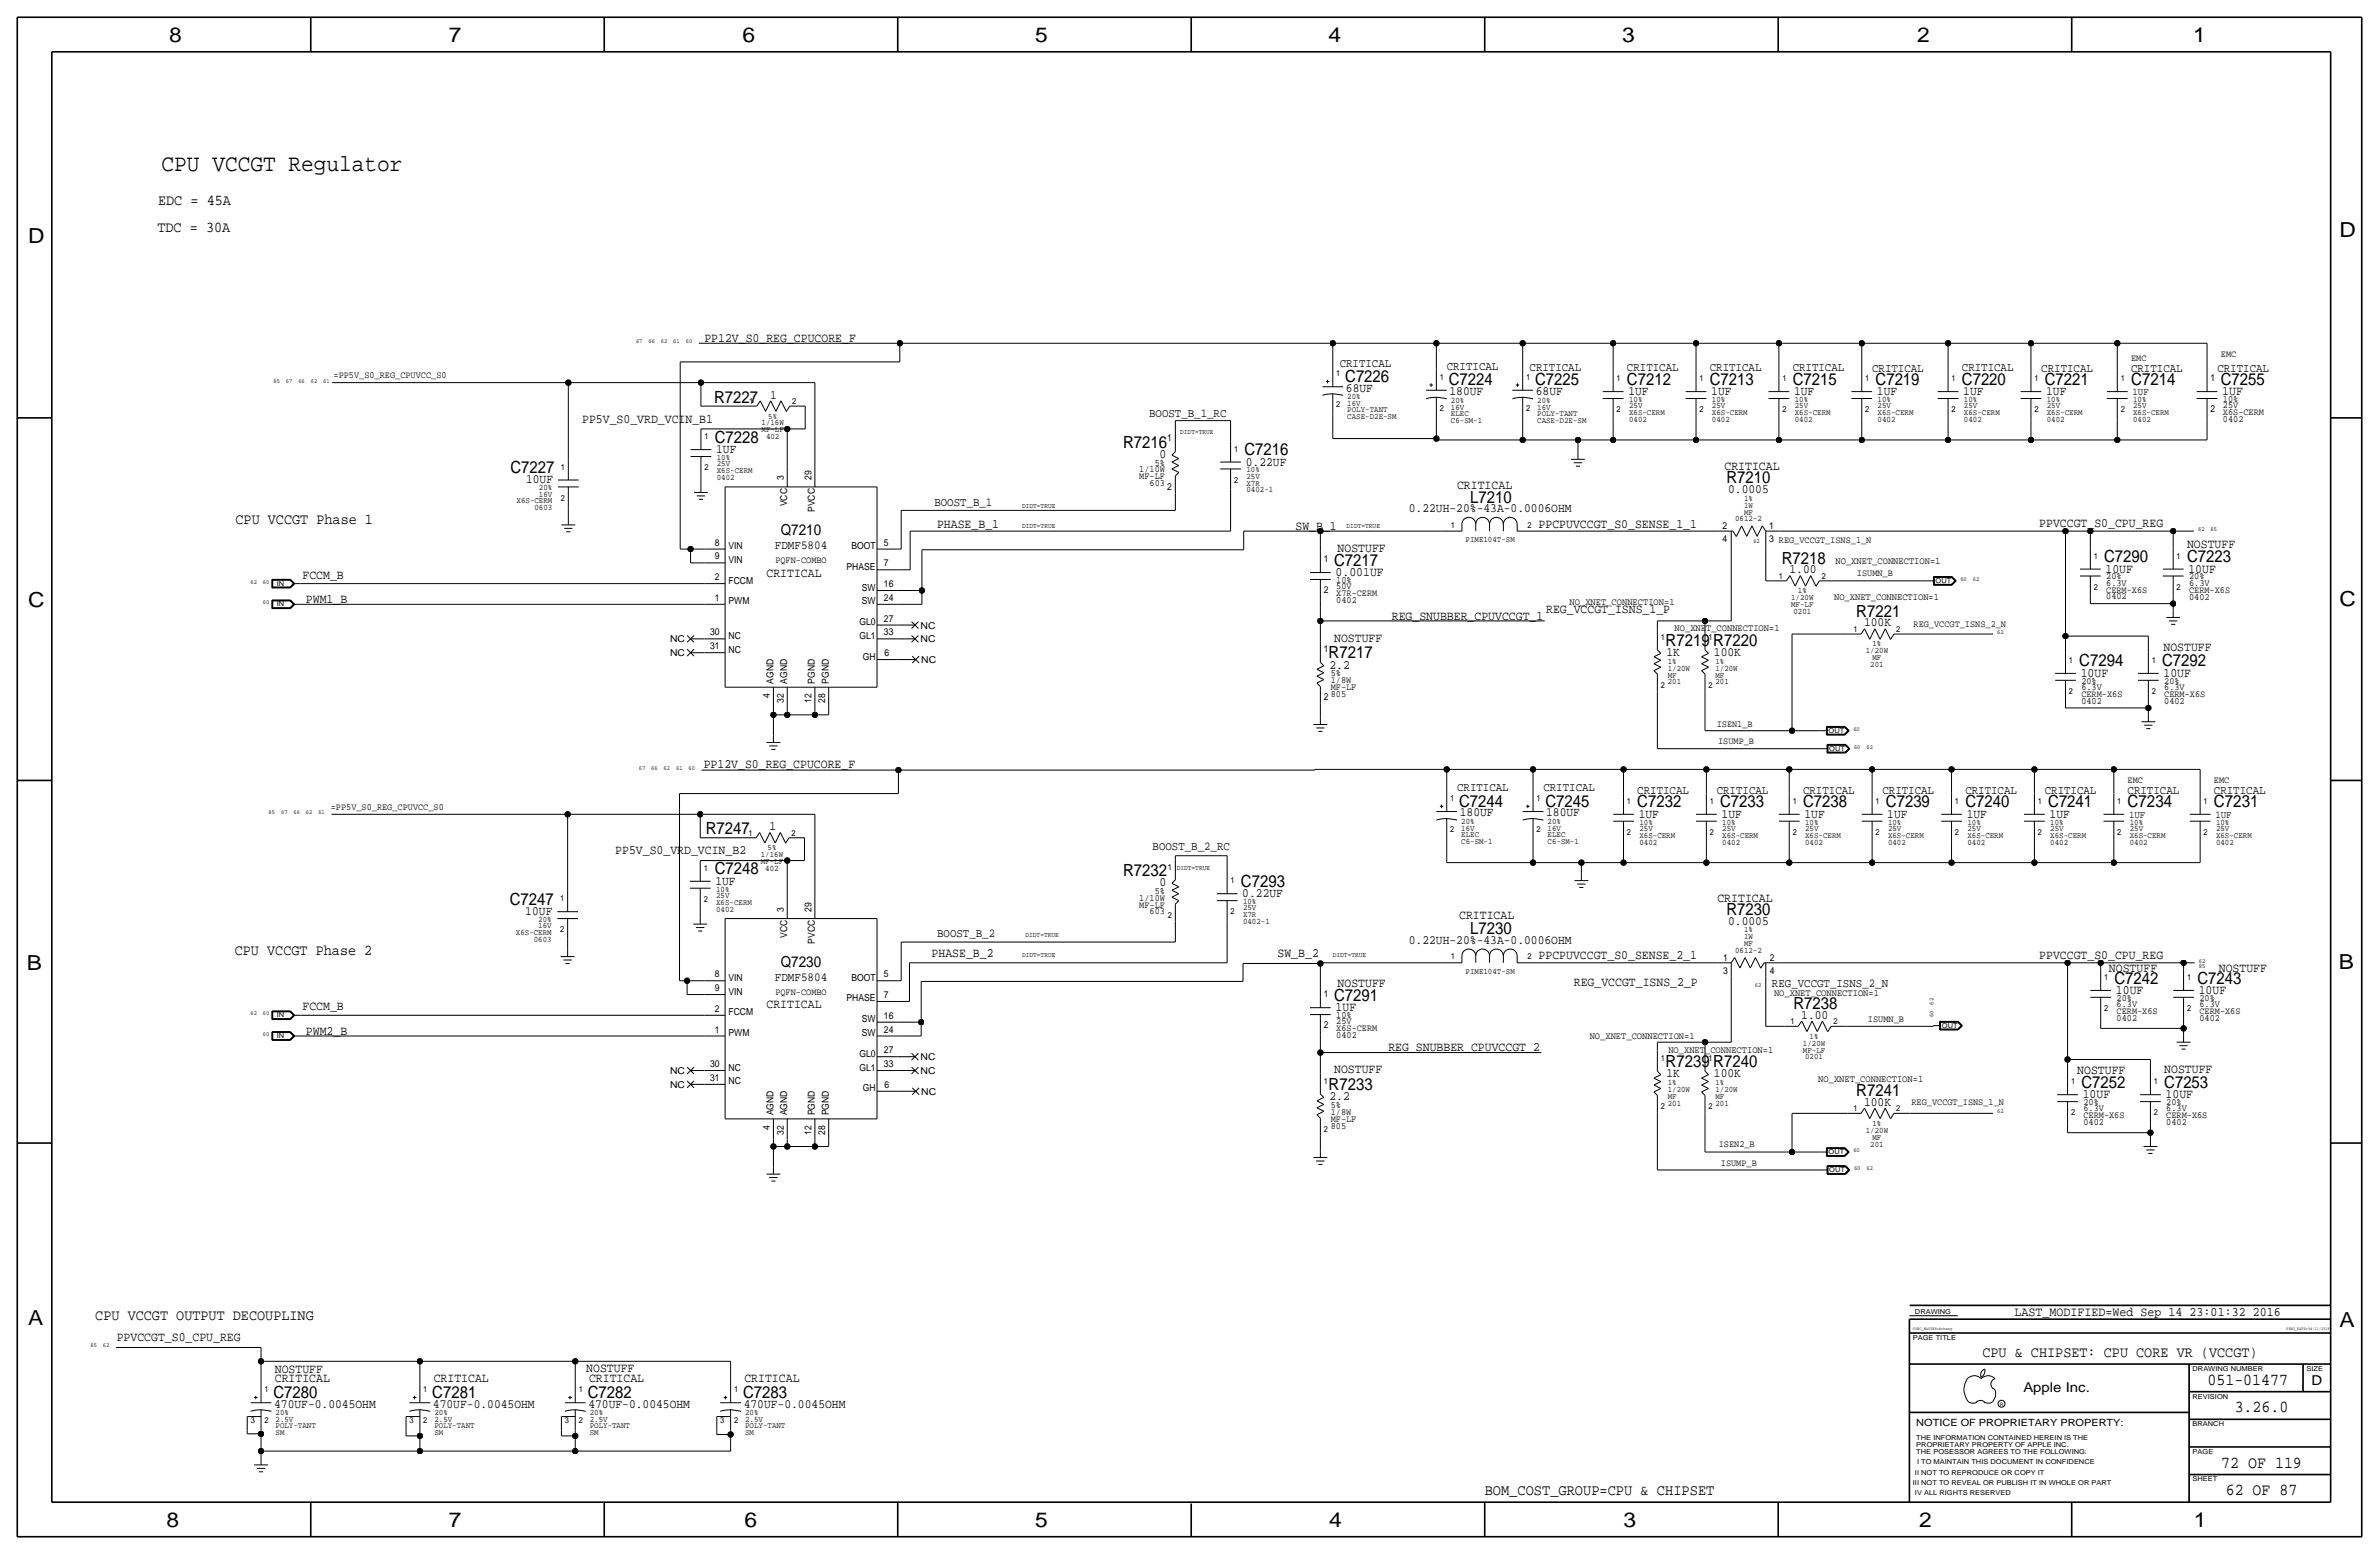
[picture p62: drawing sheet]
<svg xmlns="http://www.w3.org/2000/svg" width="875mm" height="572mm" viewBox="0 0 875 572" stroke-linecap="round" stroke-linejoin="round" font-family="sans-serif">
<defs><g id="words">
<text font-size="8.7" x="59.4" y="62.7">CPU VCCGT Regulator</text>
<g font-size="7.6">
<text x="62.2" y="15.5">8</text>
<text x="165.1" y="15.5">7</text>
<text x="273" y="15.5">6</text>
<text x="380.7" y="15.5">5</text>
<text x="488.7" y="15.5">4</text>
<text x="596.6" y="15.5">3</text>
<text x="705.1" y="15.5">2</text>
<text x="806.7" y="15.5">1</text>
<text x="10.4" y="89.4">D</text>
<text x="860.5" y="87.1">D</text>
<text x="10.4" y="223.3">C</text>
<text x="860.6" y="222.8">C</text>
<text x="9.9" y="356.6">B</text>
<text x="860.3" y="356.4">B</text>
<text x="10.4" y="487.4">A</text>
<text x="860.6" y="488.2">A</text>
<text x="61.2" y="561.6">8</text>
<text x="165.1" y="561.6">7</text>
<text x="273.8" y="561.6">6</text>
<text x="380.7" y="561.6">5</text>
<text x="488.9" y="561.6">4</text>
<text x="597.2" y="561.6">3</text>
<text x="705.9" y="561.6">2</text>
<text x="806.9" y="561.6">1</text>
</g>
<g font-size="6.2">
<text x="494.8" y="140.5">C7226</text>
<text x="532.9" y="141.7">C7224</text>
<text x="564.6" y="141.7">C7225</text>
<text x="598.4" y="141.5">C7212</text>
<text x="628.9" y="141.5">C7213</text>
<text x="659.4" y="141.5">C7215</text>
<text x="689.9" y="141.5">C7219</text>
<text x="721.6" y="141.5">C7220</text>
<text x="752.1" y="141.5">C7221</text>
<text x="783.8" y="141.5">C7214</text>
<text x="816.9" y="141.5">C7255</text>
<text x="262.7" y="148.1">R7227</text>
<text x="262.9" y="162.8">C7228</text>
<text x="413.1" y="164.6">R7216</text>
<text x="457.7" y="167.4">C7216</text>
<text x="187.8" y="174">C7227</text>
<text x="635" y="177.8">R7210</text>
<text x="540.7" y="184.9">L7210</text>
<text x="490.7" y="208">C7217</text>
<text x="655.3" y="207.3">R7218</text>
<text x="773.9" y="206.8">C7290</text>
<text x="804.4" y="206.8">C7223</text>
<text x="682.8" y="226.8">R7221</text>
<text x="612.6" y="237.5">R7219</text>
<text x="630.2" y="237.5">R7220</text>
<text x="488.7" y="242.1">R7217</text>
<text x="764.8" y="245.1">C7294</text>
<text x="795.3" y="245.1">C7292</text>
<text x="536.7" y="296.7">C7244</text>
<text x="568.5" y="296.7">C7245</text>
<text x="602.2" y="296.9">C7232</text>
<text x="632.7" y="296.9">C7233</text>
<text x="663.2" y="296.9">C7238</text>
<text x="693.7" y="296.9">C7239</text>
<text x="722.9" y="296.9">C7240</text>
<text x="753.4" y="296.9">C7241</text>
<text x="782.6" y="296.9">C7234</text>
<text x="814.3" y="296.9">C7231</text>
<text x="259.6" y="306.8">R7247</text>
<text x="262.9" y="321.3">C7248</text>
<text x="413.1" y="322.1">R7232</text>
<text x="456.4" y="326.1">C7293</text>
<text x="187.5" y="332.7">C7247</text>
<text x="635" y="336.6">R7230</text>
<text x="540.7" y="343.7">L7230</text>
<text x="777.7" y="361.7">C7242</text>
<text x="808.2" y="361.7">C7243</text>
<text x="490.7" y="368">C7291</text>
<text x="659.7" y="371.1">R7238</text>
<text x="612.6" y="392.4">R7239</text>
<text x="630.2" y="392.4">R7240</text>
<text x="488.7" y="400.8">R7233</text>
<text x="765.6" y="400.1">C7252</text>
<text x="796" y="400.1">C7253</text>
<text x="682.8" y="403.1">R7241</text>
<text x="811.9" y="509.3">051-01477</text>
<text x="100.6" y="514.1">C7280</text>
<text x="159" y="514.1">C7281</text>
<text x="216.2" y="514.1">C7282</text>
<text x="273.3" y="514.1">C7283</text>
<text x="822" y="519.4">3.26.0</text>
<text x="817" y="539.8">72 OF 119</text>
<text x="818.7" y="549.9">62 OF 87</text>
</g>
<g font-size="5.6">
<text x="58.2" y="75.4">EDC = 45A</text>
<text x="57.9" y="85.3">TDC = 30A</text>
<text x="86.6" y="192.5">CPU VCCGT Phase 1</text>
<text x="287.2" y="196.9">Q7210</text>
<text x="86.4" y="351.3">CPU VCCGT Phase 2</text>
<text x="287.2" y="355.6">Q7230</text>
<text x="35.1" y="485.4">CPU VCCGT OUTPUT DECOUPLING</text>
<text x="729.2" y="499.1">CPU &amp; CHIPSET: CPU CORE VR (VCCGT)</text>
<text x="546.1" y="549.9">BOM_COST_GROUP=CPU &amp; CHIPSET</text>
</g>
<g font-size="5">
<text x="850.2" y="509.3">D</text>
<text x="744.2" y="511.8">Apple Inc.</text>
</g>
<text font-size="4.8" x="741" y="483.9">LAST_MODIFIED=Wed Sep 14 23:01:32 2016</text>
<g font-size="4.7">
<text x="259.1" y="125.7">PP12V_S0_REG_CPUCORE_F</text>
<text x="283.2" y="146.6">1</text>
<text x="495" y="144">68UF</text>
<text x="533.1" y="145.3">180UF</text>
<text x="564.9" y="145.3">68UF</text>
<text x="598.9" y="145.3">1UF</text>
<text x="629.4" y="145.3">1UF</text>
<text x="659.9" y="145.3">1UF</text>
<text x="690.4" y="145.3">1UF</text>
<text x="722.1" y="145.3">1UF</text>
<text x="752.6" y="145.3">1UF</text>
<text x="817.4" y="145.3">1UF</text>
<text x="214.1" y="155.7">PP5V_S0_VRD_VCIN_B1</text>
<text x="263.4" y="166.6">1UF</text>
<text x="426.5" y="168.4">0</text>
<text x="458.2" y="171.2">0.22UF</text>
<text x="634.3" y="173">CRITICAL</text>
<text x="193.5" y="177.8">10UF</text>
<text x="535.9" y="179.8">CRITICAL</text>
<text x="635.6" y="181.4">0.0005</text>
<text x="518.2" y="188.5">0.22UH-20%-43A-0.0006OHM</text>
<text x="344.7" y="194.1">PHASE_B_1</text>
<text x="476.5" y="194.8">SW_B_1</text>
<text x="565.9" y="194.1">PPCPUVCCGT_S0_SENSE_1_1</text>
<text x="750.1" y="193.8">PPVCCGT_S0_CPU_REG</text>
<text x="492" y="202.9">NOSTUFF</text>
<text x="804.4" y="201.4">NOSTUFF</text>
<text x="111.3" y="212.9">FCCM_B</text>
<text x="281.9" y="212.1">CRITICAL</text>
<text x="491.2" y="211.8">0.001UF</text>
<text x="658.2" y="210.8">1.00</text>
<text x="774.4" y="210.6">10UF</text>
<text x="804.9" y="210.6">10UF</text>
<text x="112.5" y="221.7">PWM1_B</text>
<text x="511.9" y="227.8">REG_SNUBBER_CPUVCCGT_1</text>
<text x="568.7" y="225.6">REG_VCCGT_ISNS_1_P</text>
<text x="685.6" y="230.4">100K</text>
<text x="490.7" y="236">NOSTUFF</text>
<text x="795.8" y="239.5">NOSTUFF</text>
<text x="488.9" y="245.9">2.2</text>
<text x="612.9" y="241.3">1K</text>
<text x="630.4" y="241.3">100K</text>
<text x="765.3" y="248.9">10UF</text>
<text x="795.8" y="248.9">10UF</text>
<text x="258.8" y="282.4">PP12V_S0_REG_CPUCORE_F</text>
<text x="283" y="305.3">1</text>
<text x="537" y="300.2">180UF</text>
<text x="568.7" y="300.2">180UF</text>
<text x="602.7" y="300.7">1UF</text>
<text x="633.2" y="300.7">1UF</text>
<text x="663.7" y="300.7">1UF</text>
<text x="694.2" y="300.7">1UF</text>
<text x="723.4" y="300.7">1UF</text>
<text x="753.9" y="300.7">1UF</text>
<text x="226.3" y="314.2">PP5V_S0_VRD_VCIN_B2</text>
<text x="263.1" y="325.4">1UF</text>
<text x="426.5" y="325.9">0</text>
<text x="456.9" y="329.9">0.22UF</text>
<text x="631.7" y="331.7">CRITICAL</text>
<text x="193.2" y="336.6">10UF</text>
<text x="536.7" y="338.1">CRITICAL</text>
<text x="635.6" y="340.1">0.0005</text>
<text x="518.2" y="347.2">0.22UH-20%-43A-0.0006OHM</text>
<text x="342.6" y="351.8">PHASE_B_2</text>
<text x="469.9" y="352">SW_B_2</text>
<text x="565.9" y="352.8">PPCPUVCCGT_S0_SENSE_2_1</text>
<text x="750.1" y="352.6">PPVCCGT_S0_CPU_REG</text>
<text x="775.7" y="357.4">NOSTUFF</text>
<text x="816.1" y="357.4">NOSTUFF</text>
<text x="492" y="363">NOSTUFF</text>
<text x="578.9" y="362.7">REG_VCCGT_ISNS_2_P</text>
<text x="778.3" y="365.5">10UF</text>
<text x="808.7" y="365.5">10UF</text>
<text x="111.3" y="371.6">FCCM_B</text>
<text x="281.9" y="370.8">CRITICAL</text>
<text x="491.2" y="371.9">1UF</text>
<text x="662.5" y="374.6">1.00</text>
<text x="112.5" y="380.5">PWM2_B</text>
<text x="510.7" y="386.6">REG_SNUBBER_CPUVCCGT_2</text>
<text x="490.7" y="394.7">NOSTUFF</text>
<text x="764" y="395">NOSTUFF</text>
<text x="796" y="394.5">NOSTUFF</text>
<text x="612.9" y="396.2">1K</text>
<text x="630.4" y="396.2">100K</text>
<text x="488.9" y="404.6">2.2</text>
<text x="685.6" y="406.7">100K</text>
<text x="766.1" y="403.9">10UF</text>
<text x="796.5" y="403.9">10UF</text>
<text x="42.9" y="493.3">PPVCCGT_S0_CPU_REG</text>
<text x="101.1" y="508.3">CRITICAL</text>
<text x="101.1" y="505">NOSTUFF</text>
<text x="159.5" y="508.3">CRITICAL</text>
<text x="215.6" y="504.7">NOSTUFF</text>
<text x="216.7" y="508.3">CRITICAL</text>
<text x="273.8" y="508.3">CRITICAL</text>
<text x="100.8" y="517.7">470UF-0.0045OHM</text>
<text x="159.3" y="517.7">470UF-0.0045OHM</text>
<text x="216.4" y="517.7">470UF-0.0045OHM</text>
<text x="273.6" y="517.7">470UF-0.0045OHM</text>
</g>
<g font-size="4.5">
<text x="285" y="201.9">FDMF5804</text>
<text x="285" y="360.7">FDMF5804</text>
</g>
<g font-size="4.4">
<text x="492.8" y="135.1">CRITICAL</text>
<text x="532.1" y="135.9">CRITICAL</text>
<text x="562.6" y="136.4">CRITICAL</text>
<text x="598.4" y="136.4">CRITICAL</text>
<text x="628.9" y="136.4">CRITICAL</text>
<text x="659.4" y="136.4">CRITICAL</text>
<text x="688.6" y="136.7">CRITICAL</text>
<text x="721.6" y="136.4">CRITICAL</text>
<text x="750.8" y="136.7">CRITICAL</text>
<text x="783.8" y="136.7">CRITICAL</text>
<text x="815.6" y="136.7">CRITICAL</text>
<text x="422.7" y="153.4">BOOST_B_1_RC</text>
<text x="343.7" y="186.2">BOOST_B_1</text>
<text x="535.9" y="290.8">CRITICAL</text>
<text x="567.7" y="290.8">CRITICAL</text>
<text x="602.2" y="291.8">CRITICAL</text>
<text x="631.4" y="292.1">CRITICAL</text>
<text x="663.2" y="291.8">CRITICAL</text>
<text x="692.4" y="292.1">CRITICAL</text>
<text x="722.9" y="291.8">CRITICAL</text>
<text x="752.1" y="292.1">CRITICAL</text>
<text x="782.6" y="292.1">CRITICAL</text>
<text x="814.3" y="292.1">CRITICAL</text>
<text x="423.9" y="312.7">BOOST_B_2_RC</text>
<text x="344.7" y="344.4">BOOST_B_2</text>
<text x="651.8" y="363">REG_VCCGT_ISNS_2_N</text>
</g>
<g font-size="3.8">
<text x="784.4" y="145.3">1UF</text>
<text x="783.1" y="300.7">1UF</text>
<text x="814.8" y="300.7">1UF</text>
</g>
<text font-size="3.7" x="704.8" y="524.5">NOTICE OF PROPRIETARY PROPERTY:</text>
<g font-size="3.6">
<text x="675.1" y="207.3">NO_XNET_CONNECTION=1</text>
<text x="674.6" y="220.7">NO_XNET_CONNECTION=1</text>
<text x="577.3" y="222.5">NO_XNET_CONNECTION=1</text>
<text x="615.9" y="231.9">NO_XNET_CONNECTION=1</text>
<text x="652.5" y="366.3">NO_XNET_CONNECTION=1</text>
<text x="584.7" y="382.3">NO_XNET_CONNECTION=1</text>
<text x="613.7" y="387.1">NO_XNET_CONNECTION=1</text>
<text x="668.8" y="397.8">NO_XNET_CONNECTION=1</text>
</g>
<g font-size="3.5">
<text x="816.9" y="131.3">EMC</text>
<text x="783.8" y="132.6">EMC</text>
<text x="122.7" y="139.2">=PP5V_S0_REG_CPUVCC_S0</text>
<text x="813.1" y="140.2">1</text>
<text x="817.6" y="147.8">10%</text>
<text x="813.1" y="151.6">2</text>
<text x="817.6" y="155.2">0402</text>
<text x="817.6" y="152.7">X6S-CERM</text>
<text x="817.6" y="150.1">25V</text>
<text x="429.3" y="162.3">1</text>
<text x="419" y="173.7">1/10W</text>
<text x="424.7" y="171.2">5%</text>
<text x="288.3" y="176.5" transform="rotate(-90 288.3 176.5)">3</text>
<text x="298.4" y="176.5" transform="rotate(-90 298.4 176.5)">29</text>
<text x="419" y="176.3">MF-LF</text>
<text x="422.8" y="178.8">603</text>
<text x="429.3" y="180.1">2</text>
<text x="289.6" y="186.2" transform="rotate(-90 289.6 186.2)">VCC</text>
<text x="299.7" y="188.3" transform="rotate(-90 299.7 188.3)">PVCC</text>
<text x="633.5" y="194.6">2</text>
<text x="650.7" y="194.6">1</text>
<text x="262.9" y="200.7">8</text>
<text x="268" y="201.9">VIN</text>
<text x="313.1" y="201.9">BOOT</text>
<text x="325.1" y="200.7">5</text>
<text x="633.5" y="199.4">4</text>
<text x="650.7" y="199.4">3 REG_VCCGT_ISNS_1_N</text>
<text x="262.9" y="205.7">9</text>
<text x="268" y="207">VIN</text>
<text x="285.2" y="207">PQFN-COMBO</text>
<text x="311.4" y="209.6">PHASE</text>
<text x="325.1" y="208.3">7</text>
<text x="486.9" y="206.8">1</text>
<text x="262.9" y="213.4">2</text>
<text x="268" y="214.6">FCCM</text>
<text x="325.1" y="215.9">16</text>
<text x="491.5" y="214.4">10%</text>
<text x="683" y="211.8">ISUMN_B</text>
<text x="774.7" y="215.4">6.3V</text>
<text x="774.7" y="213.1">20%</text>
<text x="805.2" y="215.4">6.3V</text>
<text x="805.2" y="213.1">20%</text>
<text x="262.9" y="221">1</text>
<text x="317" y="217.2">SW</text>
<text x="325.1" y="221">24</text>
<text x="486.9" y="218.2">2</text>
<text x="491.5" y="221.7">0402</text>
<text x="491.5" y="216.7">50V</text>
<text x="491.5" y="219.2">X7R-CERM</text>
<text x="774.7" y="220.5">0402</text>
<text x="774.7" y="217.9">CERM-X6S</text>
<text x="805.2" y="220.5">0402</text>
<text x="805.2" y="217.9">CERM-X6S</text>
<text x="268" y="222.3">PWM</text>
<text x="317" y="222.3">SW</text>
<text x="261.2" y="233.7">30</text>
<text x="316.1" y="229.9">GL0</text>
<text x="325.1" y="233.7">33</text>
<text x="325.1" y="228.6">27</text>
<text x="338.6" y="231.1">NC</text>
<text x="703.8" y="230.6">REG_VCCGT_ISNS_2_N</text>
<text x="246.4" y="236.2">NC</text>
<text x="261.2" y="238.8">31</text>
<text x="268" y="234.9">NC</text>
<text x="316.1" y="234.9">GL1</text>
<text x="338.6" y="236.2">NC</text>
<text x="486.9" y="239.8">1</text>
<text x="246.4" y="241.3">NC</text>
<text x="268" y="240">NC</text>
<text x="317.3" y="242.6">GH</text>
<text x="325.4" y="241.3">6</text>
<text x="338.8" y="243.8">NC</text>
<text x="284.5" y="251.5" transform="rotate(-90 284.5 251.5)">AGND</text>
<text x="289.6" y="251.5" transform="rotate(-90 289.6 251.5)">AGND</text>
<text x="299.7" y="251.5" transform="rotate(-90 299.7 251.5)">PGND</text>
<text x="304.8" y="251.5" transform="rotate(-90 304.8 251.5)">PGND</text>
<text x="489.5" y="251.2">1/8W</text>
<text x="489.5" y="248.7">5%</text>
<text x="765.6" y="251.5">20%</text>
<text x="796" y="251.5">20%</text>
<text x="283.2" y="256.8" transform="rotate(-90 283.2 256.8)">4</text>
<text x="486.9" y="257.6">2</text>
<text x="489.5" y="256.3">805</text>
<text x="489.5" y="253.7">MF-LF</text>
<text x="765.6" y="256.3">CERM-X6S</text>
<text x="765.6" y="253.7">6.3V</text>
<text x="796" y="256.3">CERM-X6S</text>
<text x="796" y="253.7">6.3V</text>
<text x="288.3" y="258.5" transform="rotate(-90 288.3 258.5)">32</text>
<text x="298.4" y="258.5" transform="rotate(-90 298.4 258.5)">12</text>
<text x="303.5" y="258.5" transform="rotate(-90 303.5 258.5)">28</text>
<text x="765.6" y="258.8">0402</text>
<text x="796" y="258.8">0402</text>
<text x="631.4" y="267.5">ISEN1_B</text>
<text x="632" y="273.6">ISUMP_B</text>
<text x="782.6" y="288">EMC</text>
<text x="814.3" y="288">EMC</text>
<text x="121.7" y="297.9">=PP5V_S0_REG_CPUVCC_S0</text>
<text x="424.7" y="328.7">5%</text>
<text x="288.3" y="335.3" transform="rotate(-90 288.3 335.3)">3</text>
<text x="298.4" y="335.3" transform="rotate(-90 298.4 335.3)">29</text>
<text x="419" y="333.8">MF-LF</text>
<text x="419" y="331.2">1/10W</text>
<text x="422.8" y="336.3">603</text>
<text x="289.6" y="345" transform="rotate(-90 289.6 345)">VCC</text>
<text x="299.7" y="347.1" transform="rotate(-90 299.7 347.1)">PVCC</text>
<text x="633.8" y="353.3">1</text>
<text x="651" y="353.3">2</text>
<text x="262.9" y="359.4">8</text>
<text x="325.1" y="359.4">5</text>
<text x="633.8" y="358.1">3</text>
<text x="651" y="358.1">4</text>
<text x="262.9" y="364.5">9</text>
<text x="268" y="365.8">VIN</text>
<text x="268" y="360.7">VIN</text>
<text x="285.2" y="365.8">PQFN-COMBO</text>
<text x="313.1" y="360.7">BOOT</text>
<text x="311.4" y="368.3">PHASE</text>
<text x="325.1" y="367">7</text>
<text x="486.9" y="366.8">1</text>
<text x="778.5" y="368">20%</text>
<text x="778.5" y="370.3">6.3V</text>
<text x="809" y="368">20%</text>
<text x="809" y="370.3">6.3V</text>
<text x="262.9" y="372.1">2</text>
<text x="268" y="373.4">FCCM</text>
<text x="317" y="375.9">SW</text>
<text x="325.1" y="374.6">16</text>
<text x="491.5" y="374.4">10%</text>
<text x="491.5" y="376.7">25V</text>
<text x="687.1" y="375.9">ISUMN_B</text>
<text x="778.5" y="375.4">0402</text>
<text x="778.5" y="372.9">CERM-X6S</text>
<text x="809" y="372.9">CERM-X6S</text>
<text x="809" y="375.4">0402</text>
<text x="262.9" y="379.7">1</text>
<text x="268" y="381">PWM</text>
<text x="317" y="381">SW</text>
<text x="325.1" y="379.7">24</text>
<text x="486.9" y="378.2">2</text>
<text x="491.5" y="379.2">X6S-CERM</text>
<text x="491.5" y="381.8">0402</text>
<text x="316.1" y="388.6">GL0</text>
<text x="325.1" y="387.3">27</text>
<text x="338.6" y="389.9">NC</text>
<text x="246.4" y="395">NC</text>
<text x="261.2" y="392.4">30</text>
<text x="268" y="393.7">NC</text>
<text x="316.1" y="393.7">GL1</text>
<text x="325.1" y="392.4">33</text>
<text x="338.6" y="395">NC</text>
<text x="246.4" y="400.1">NC</text>
<text x="261.2" y="397.5">31</text>
<text x="268" y="398.8">NC</text>
<text x="317.3" y="401.3">GH</text>
<text x="325.4" y="400">6</text>
<text x="338.8" y="402.6">NC</text>
<text x="489.5" y="407.4">5%</text>
<text x="703.1" y="406.4">REG_VCCGT_ISNS_1_N</text>
<text x="766.3" y="406.4">20%</text>
<text x="796.8" y="406.4">20%</text>
<text x="284.5" y="410.2" transform="rotate(-90 284.5 410.2)">AGND</text>
<text x="289.6" y="410.2" transform="rotate(-90 289.6 410.2)">AGND</text>
<text x="299.7" y="410.2" transform="rotate(-90 299.7 410.2)">PGND</text>
<text x="304.8" y="410.2" transform="rotate(-90 304.8 410.2)">PGND</text>
<text x="489.5" y="410">1/8W</text>
<text x="489.5" y="412.5">MF-LF</text>
<text x="766.3" y="408.7">6.3V</text>
<text x="766.3" y="411.2">CERM-X6S</text>
<text x="766.3" y="413.8">0402</text>
<text x="796.8" y="408.7">6.3V</text>
<text x="796.8" y="411.2">CERM-X6S</text>
<text x="796.8" y="413.8">0402</text>
<text x="283.2" y="415.5" transform="rotate(-90 283.2 415.5)">4</text>
<text x="288.3" y="417.3" transform="rotate(-90 288.3 417.3)">32</text>
<text x="298.4" y="417.3" transform="rotate(-90 298.4 417.3)">12</text>
<text x="303.5" y="417.3" transform="rotate(-90 303.5 417.3)">28</text>
<text x="489.5" y="415">805</text>
<text x="632.2" y="421.9">ISEN2_B</text>
<text x="633" y="428.8">ISUMP_B</text>
</g>
<g font-size="3.1">
<text x="491.5" y="138.4">1</text>
<text x="529.6" y="139.7">1</text>
<text x="561.3" y="139.7">1</text>
<text x="594.6" y="140.2">1</text>
<text x="625.1" y="140.2">1</text>
<text x="655.6" y="140.2">1</text>
<text x="686.1" y="140.2">1</text>
<text x="717.8" y="140.2">1</text>
<text x="748.3" y="140.2">1</text>
<text x="780" y="140.2">1</text>
<text x="275.6" y="148.6">1</text>
<text x="291.3" y="148.6">2</text>
<text x="491.5" y="149.9">2</text>
<text x="495.6" y="146.8">20%</text>
<text x="495.6" y="149.4">16V</text>
<text x="533.7" y="148.1">20%</text>
<text x="565.4" y="148.1">20%</text>
<text x="599.2" y="147.8">10%</text>
<text x="629.7" y="147.8">10%</text>
<text x="660.1" y="147.8">10%</text>
<text x="690.6" y="147.8">10%</text>
<text x="722.4" y="147.8">10%</text>
<text x="752.9" y="147.8">10%</text>
<text x="784.6" y="147.8">10%</text>
<text x="282.6" y="153.9">5%</text>
<text x="495.6" y="151.6">POLY-TANT</text>
<text x="495.6" y="154.2">CASE-D2E-SM</text>
<text x="529.6" y="151.1">2</text>
<text x="533.7" y="152.9">ELEC</text>
<text x="533.7" y="150.6">16V</text>
<text x="533.7" y="155.4">C6-SM-1</text>
<text x="561.3" y="151.1">2</text>
<text x="565.4" y="155.4">CASE-D2E-SM</text>
<text x="565.4" y="152.9">POLY-TANT</text>
<text x="565.4" y="150.6">16V</text>
<text x="594.6" y="151.6">2</text>
<text x="599.2" y="150.1">25V</text>
<text x="599.2" y="152.7">X6S-CERM</text>
<text x="599.2" y="155.2">0402</text>
<text x="625.1" y="151.6">2</text>
<text x="629.7" y="155.2">0402</text>
<text x="629.7" y="152.7">X6S-CERM</text>
<text x="629.7" y="150.1">25V</text>
<text x="655.6" y="151.6">2</text>
<text x="660.1" y="152.7">X6S-CERM</text>
<text x="660.1" y="150.1">25V</text>
<text x="660.1" y="155.2">0402</text>
<text x="686.1" y="151.6">2</text>
<text x="690.6" y="155.2">0402</text>
<text x="690.6" y="152.7">X6S-CERM</text>
<text x="690.6" y="150.1">25V</text>
<text x="717.8" y="151.6">2</text>
<text x="722.4" y="155.2">0402</text>
<text x="722.4" y="152.7">X6S-CERM</text>
<text x="722.4" y="150.1">25V</text>
<text x="748.3" y="151.6">2</text>
<text x="752.9" y="152.7">X6S-CERM</text>
<text x="752.9" y="155.2">0402</text>
<text x="752.9" y="150.1">25V</text>
<text x="780" y="151.6">2</text>
<text x="784.6" y="152.7">X6S-CERM</text>
<text x="784.6" y="155.2">0402</text>
<text x="784.6" y="150.1">25V</text>
<text x="259.1" y="161.5">1</text>
<text x="280.1" y="156.5">1/16W</text>
<text x="280.1" y="159">MF-LF</text>
<text x="281.8" y="161.5">402</text>
<text x="453.9" y="166.1">1</text>
<text x="206.2" y="172.7">1</text>
<text x="259.1" y="173">2</text>
<text x="263.7" y="169.2">10%</text>
<text x="263.7" y="171.5">25V</text>
<text x="263.7" y="174">X6S-CERM</text>
<text x="458.5" y="173.7">10%</text>
<text x="263.7" y="176.5">0402</text>
<text x="453.9" y="177.5">2</text>
<text x="458.5" y="178.6">X7R</text>
<text x="458.5" y="176">25V</text>
<text x="190" y="185.2">X6S-CERM</text>
<text x="198.3" y="180.3">20%</text>
<text x="198.3" y="182.6">16V</text>
<text x="206.2" y="184.2">2</text>
<text x="458.5" y="181.1">0402-1</text>
<text x="641.5" y="184.1">1%</text>
<text x="196.6" y="187.7">0603</text>
<text x="638.2" y="191.8">0612-2</text>
<text x="641.5" y="189.2">MF</text>
<text x="641.5" y="186.7">1W</text>
<text x="533.6" y="194.1">1</text>
<text x="561.8" y="194.1">2</text>
<text x="539.1" y="199.4">PIME104T-SM</text>
<text x="770.1" y="205.5">1</text>
<text x="800.6" y="205.5">1</text>
<text x="654.3" y="212.9">1</text>
<text x="670.1" y="212.9">2</text>
<text x="658.8" y="220.7">1/20W</text>
<text x="661.3" y="218.2">1%</text>
<text x="770.1" y="216.9">2</text>
<text x="800.6" y="216.9">2</text>
<text x="658.8" y="223.3">MF-LF</text>
<text x="659.6" y="225.8">0201</text>
<text x="681.7" y="232.4">1</text>
<text x="697.5" y="232.4">2</text>
<text x="610.9" y="235.2">1</text>
<text x="628.4" y="235.2">1</text>
<text x="688.7" y="237.7">1%</text>
<text x="613.4" y="244.1">1%</text>
<text x="630.9" y="244.1">1%</text>
<text x="686.2" y="240.3">1/20W</text>
<text x="687.9" y="245.4">201</text>
<text x="688.7" y="242.8">MF</text>
<text x="761" y="243.8">1</text>
<text x="791.5" y="243.8">1</text>
<text x="613.4" y="249.2">MF</text>
<text x="613.4" y="246.6">1/20W</text>
<text x="613.4" y="251.7">201</text>
<text x="630.9" y="249.2">MF</text>
<text x="630.9" y="251.7">201</text>
<text x="630.9" y="246.6">1/20W</text>
<text x="610.9" y="253">2</text>
<text x="628.4" y="253">2</text>
<text x="761" y="255.3">2</text>
<text x="791.5" y="255.3">2</text>
<text x="533.4" y="294.6">1</text>
<text x="565.1" y="294.6">1</text>
<text x="598.4" y="295.7">1</text>
<text x="628.9" y="295.7">1</text>
<text x="659.4" y="295.7">1</text>
<text x="689.9" y="295.7">1</text>
<text x="719.1" y="295.7">1</text>
<text x="749.6" y="295.7">1</text>
<text x="778.8" y="295.7">1</text>
<text x="810.5" y="295.7">1</text>
<text x="537.5" y="303">20%</text>
<text x="537.5" y="305.6">16V</text>
<text x="569.2" y="303">20%</text>
<text x="569.2" y="305.6">16V</text>
<text x="603" y="303.3">10%</text>
<text x="603" y="305.6">25V</text>
<text x="633.5" y="303.3">10%</text>
<text x="633.5" y="305.6">25V</text>
<text x="664" y="305.6">25V</text>
<text x="664" y="303.3">10%</text>
<text x="694.4" y="303.3">10%</text>
<text x="694.4" y="305.6">25V</text>
<text x="723.6" y="305.6">25V</text>
<text x="723.6" y="303.3">10%</text>
<text x="754.1" y="305.6">25V</text>
<text x="754.1" y="303.3">10%</text>
<text x="783.3" y="305.6">25V</text>
<text x="783.3" y="303.3">10%</text>
<text x="815.1" y="305.6">25V</text>
<text x="815.1" y="303.3">10%</text>
<text x="275.3" y="307.3">1</text>
<text x="291.1" y="307.3">2</text>
<text x="533.4" y="306.1">2</text>
<text x="537.5" y="307.8">ELEC</text>
<text x="537.5" y="310.4">C6-SM-1</text>
<text x="565.1" y="306.1">2</text>
<text x="569.2" y="307.8">ELEC</text>
<text x="569.2" y="310.4">C6-SM-1</text>
<text x="598.4" y="307.1">2</text>
<text x="603" y="310.6">0402</text>
<text x="603" y="308.1">X6S-CERM</text>
<text x="628.9" y="307.1">2</text>
<text x="633.5" y="308.1">X6S-CERM</text>
<text x="633.5" y="310.6">0402</text>
<text x="659.4" y="307.1">2</text>
<text x="664" y="308.1">X6S-CERM</text>
<text x="664" y="310.6">0402</text>
<text x="689.9" y="307.1">2</text>
<text x="694.4" y="310.6">0402</text>
<text x="694.4" y="308.1">X6S-CERM</text>
<text x="719.1" y="307.1">2</text>
<text x="723.6" y="308.1">X6S-CERM</text>
<text x="723.6" y="310.6">0402</text>
<text x="749.6" y="307.1">2</text>
<text x="754.1" y="310.6">0402</text>
<text x="754.1" y="308.1">X6S-CERM</text>
<text x="778.8" y="307.1">2</text>
<text x="783.3" y="308.1">X6S-CERM</text>
<text x="783.3" y="310.6">0402</text>
<text x="810.5" y="307.1">2</text>
<text x="815.1" y="310.6">0402</text>
<text x="815.1" y="308.1">X6S-CERM</text>
<text x="279.8" y="317.8">MF-LF</text>
<text x="279.8" y="315.2">1/16W</text>
<text x="282.3" y="312.7">5%</text>
<text x="258.8" y="320.3">1</text>
<text x="281.5" y="320.3">402</text>
<text x="429.5" y="319.8">1</text>
<text x="263.4" y="327.9">10%</text>
<text x="452.6" y="324.9">1</text>
<text x="206" y="331.5">1</text>
<text x="258.8" y="331.7">2</text>
<text x="263.4" y="332.7">X6S-CERM</text>
<text x="263.4" y="335.3">0402</text>
<text x="263.4" y="330.2">25V</text>
<text x="457.2" y="332.5">10%</text>
<text x="457.2" y="334.8">25V</text>
<text x="198" y="339.1">20%</text>
<text x="198" y="341.4">16V</text>
<text x="429.5" y="337.6">2</text>
<text x="452.6" y="336.3">2</text>
<text x="457.2" y="339.9">0402-1</text>
<text x="457.2" y="337.3">X7R</text>
<text x="189.7" y="343.9">X6S-CERM</text>
<text x="196.3" y="346.5">0603</text>
<text x="206" y="342.9">2</text>
<text x="641.5" y="348">MF</text>
<text x="641.5" y="345.4">1W</text>
<text x="641.5" y="342.9">1%</text>
<text x="533.6" y="352.8">1</text>
<text x="561.8" y="352.8">2</text>
<text x="638.2" y="350.5">0612-2</text>
<text x="539.1" y="358.1">PIME104T-SM</text>
<text x="773.9" y="360.4">1</text>
<text x="804.4" y="360.4">1</text>
<text x="773.9" y="371.9">2</text>
<text x="804.4" y="371.9">2</text>
<text x="658.6" y="376.7">1</text>
<text x="674.4" y="376.7">2</text>
<text x="665.6" y="382">1%</text>
<text x="663.1" y="387.1">MF-LF</text>
<text x="663.1" y="384.6">1/20W</text>
<text x="664" y="389.6">0201</text>
<text x="610.9" y="390.1">1</text>
<text x="628.4" y="390.1">1</text>
<text x="486.9" y="398.5">1</text>
<text x="613.4" y="401.6">1/20W</text>
<text x="613.4" y="399">1%</text>
<text x="630.9" y="399">1%</text>
<text x="630.9" y="401.6">1/20W</text>
<text x="761.7" y="398.8">1</text>
<text x="792.2" y="398.8">1</text>
<text x="610.9" y="407.9">2</text>
<text x="613.4" y="406.7">201</text>
<text x="613.4" y="404.1">MF</text>
<text x="628.4" y="407.9">2</text>
<text x="630.9" y="404.1">MF</text>
<text x="630.9" y="406.7">201</text>
<text x="681.7" y="408.7">1</text>
<text x="697.5" y="408.7">2</text>
<text x="761.7" y="410.2">2</text>
<text x="792.2" y="410.2">2</text>
<text x="486.9" y="416.3">2</text>
<text x="686.2" y="416.6">1/20W</text>
<text x="688.7" y="419.1">MF</text>
<text x="688.7" y="414">1%</text>
<text x="687.9" y="421.6">201</text>
<text x="97.3" y="512.1">1</text>
<text x="155.7" y="512.1">1</text>
<text x="212.9" y="512.1">1</text>
<text x="270" y="512.1">1</text>
<text x="101.3" y="520.4">20%</text>
<text x="159.8" y="520.4">20%</text>
<text x="216.9" y="520.4">20%</text>
<text x="274.1" y="520.4">20%</text>
<text x="92.2" y="523.5">3</text>
<text x="97.3" y="523.5">2</text>
<text x="101.3" y="525.3">POLY-TANT</text>
<text x="101.3" y="523">2.5V</text>
<text x="101.3" y="527.8">SM</text>
<text x="150.6" y="523.5">3</text>
<text x="155.7" y="523.5">2</text>
<text x="159.8" y="527.8">SM</text>
<text x="159.8" y="525.3">POLY-TANT</text>
<text x="159.8" y="523">2.5V</text>
<text x="207.8" y="523.5">3</text>
<text x="212.9" y="523.5">2</text>
<text x="216.9" y="523">2.5V</text>
<text x="216.9" y="527.8">SM</text>
<text x="216.9" y="525.3">POLY-TANT</text>
<text x="264.9" y="523.5">3</text>
<text x="270" y="523.5">2</text>
<text x="274.1" y="525.3">POLY-TANT</text>
<text x="274.1" y="527.8">SM</text>
<text x="274.1" y="523">2.5V</text>
</g>
<g font-size="2.6">
<text x="434.1" y="159.8">DIDT=TRUE</text>
<text x="375.9" y="186.7">DIDT=TRUE</text>
<text x="375.9" y="194.3">DIDT=TRUE</text>
<text x="495.3" y="194.3">DIDT=TRUE</text>
<text x="432.8" y="320">DIDT=TRUE</text>
<text x="377.2" y="344.4">DIDT=TRUE</text>
<text x="375.9" y="351.8">DIDT=TRUE</text>
<text x="490.2" y="351.8">DIDT=TRUE</text>
</g>
<g font-size="2.5">
<text x="101.9" y="215.4">IN</text>
<text x="712" y="214.4">OUT</text>
<text x="101.9" y="223">IN</text>
<text x="672.6" y="269.5">OUT</text>
<text x="672.8" y="276.1">OUT</text>
<text x="101.9" y="374.1">IN</text>
<text x="714.2" y="378">OUT</text>
<text x="101.9" y="381.8">IN</text>
<text x="672.6" y="424.4">OUT</text>
<text x="672.8" y="431">OUT</text>
<text x="704.3" y="483.4">DRAWING</text>
<text x="703.6" y="492.8">PAGE TITLE</text>
<text x="806.4" y="504.2">DRAWING NUMBER</text>
<text x="848.4" y="504.2">SIZE</text>
<text x="806.4" y="514.4">REVISION</text>
<text x="806.4" y="524.5">BRANCH</text>
<text x="704.8" y="532.1">PROPRIETARY PROPERTY OF APPLE INC.</text>
<text x="704.8" y="529.6">THE INFORMATION CONTAINED HEREIN IS THE</text>
<text x="704.9" y="534.7">THE POSESSOR AGREES TO THE FOLLOWING:</text>
<text x="705.1" y="538.5">I TO MAINTAIN THIS DOCUMENT IN CONFIDENCE</text>
<text x="806.4" y="534.7">PAGE</text>
<text x="704.3" y="542.3">II NOT TO REPRODUCE OR COPY IT</text>
<text x="806.5" y="544.8">SHEET</text>
<text x="703.6" y="546.1">III NOT TO REVEAL OR PUBLISH IT IN WHOLE OR PART</text>
<text x="704.3" y="549.9">IV ALL RIGHTS RESERVED</text>
</g>
<g font-size="2.3">
<text x="233.9" y="126.2">67</text>
<text x="238.5" y="126.2">66</text>
<text x="243.1" y="126.2">62</text>
<text x="247.7" y="126.2">61</text>
<text x="252.2" y="126.2">60</text>
<text x="100.6" y="140.7">85</text>
<text x="105.2" y="140.7">67</text>
<text x="109.7" y="140.7">66</text>
<text x="114.3" y="140.7">62</text>
<text x="118.9" y="140.7">61</text>
<text x="808.5" y="195.3">62</text>
<text x="813.1" y="195.3">85</text>
<text x="644.9" y="199.6">62</text>
<text x="92.2" y="214.6">62</text>
<text x="96.7" y="214.6">60</text>
<text x="721.1" y="213.6">60</text>
<text x="725.6" y="213.6">62</text>
<text x="96.7" y="222.2">60</text>
<text x="734.6" y="233.2">62</text>
<text x="681.7" y="268.7">60</text>
<text x="681.9" y="275.3">60</text>
<text x="686.5" y="275.3">62</text>
<text x="235" y="283.2">67</text>
<text x="239.5" y="283.2">66</text>
<text x="244.1" y="283.2">62</text>
<text x="248.7" y="283.2">61</text>
<text x="253.2" y="283.2">60</text>
<text x="98.8" y="299.5">85</text>
<text x="103.4" y="299.5">67</text>
<text x="107.9" y="299.5">66</text>
<text x="112.5" y="299.5">62</text>
<text x="117.1" y="299.5">61</text>
<text x="808.7" y="355.9">85</text>
<text x="808.7" y="354.1">62</text>
<text x="645.4" y="363">62</text>
<text x="711.2" y="369.5" transform="rotate(-90 711.2 369.5)">62</text>
<text x="92.2" y="373.4">62</text>
<text x="96.7" y="373.4">60</text>
<text x="711.2" y="374.1" transform="rotate(-90 711.2 374.1)">60</text>
<text x="96.7" y="381">60</text>
<text x="734.6" y="409.4">62</text>
<text x="681.7" y="423.7">60</text>
<text x="681.9" y="430.3">60</text>
<text x="686.5" y="430.3">62</text>
<text x="33.3" y="495.6">85</text>
<text x="37.8" y="495.6">62</text>
</g>
<text font-size="1.8" x="735.6" y="516.9">R</text>
<g font-size="1.5">
<text x="703.6" y="488.9">SYNC_MASTER=hcheng</text>
<text x="840.9" y="488.9">SYNC_DATE=04/11/2016</text>
</g>
</g></defs>
<g fill="none" stroke="#000" stroke-width=".37">
<path d="M250.2 133.1h80.8zM250.2 133.1v68.8zM257 126.2h74zM331 126.2v6.9zM331 126.2h159.2zM488.3 139.7v1.3zM490.2 126.2h38.1zM490.2 126.2v8.4zM490.2 134.6v7.6zM528.3 126.2h31.8zM528.3 126.2v9.7zM528.3 135.9v7.6z"/>
<path d="M560.1 126.2v9.7zM560.1 135.9v7.6zM560.1 126.2h33.2zM593.3 126.2h30.5zM593.3 126.2v10.2zM593.3 136.4v7.6zM623.8 126.2h30.5zM623.8 126.2v10.2zM623.8 136.4v7.6zM654.3 126.2h30.5zM654.3 126.2v10.2zM654.3 136.4v7.6z"/>
<path d="M684.8 126.2h31.7zM684.8 126.2v10.2zM684.8 136.4v7.6zM716.5 126.2h30.5zM716.5 126.2v10.2zM716.5 136.4v7.6zM747 126.2h31.8zM747 126.2v10.2zM747 136.4v7.6zM778.8 126.2v10.2zM778.8 136.4v7.6zM778.8 126.2h33z"/>
<path d="M811.8 126.2v10.2zM811.8 136.4v7.6zM122.2 140.7h86.8zM209 140.7h48.8zM209 140.7v28.2zM257.8 140.7h41.9zM257.8 149.4h15.5zM257.8 140.7v8.7zM257.8 157.7h31.8zM257.8 157.7v7.7zM273.3 149.4h5.1zM279.7 147.4l1.9 3.9z"/>
<path d="M279.7 147.4l-1.3 2zM283.5 147.4l-1.9 3.9zM283.5 147.4l1.9 3.9zM287.3 147.4l-1.9 3.9zM287.3 147.4l1.9 3.9zM289.6 157.7h6.6zM289.6 157.7v13.8zM290.5 149.4l-1.3 2zM290.5 149.4h5.7zM296.2 149.4v8.3zM299.7 140.7v30.8zM432.3 154.7v3.8z"/>
<path d="M432.3 154.7h20.3zM432.3 158.5v7.6zM452.6 154.7v7.6zM486.4 142.2h7.6zM486.4 145.4a12.9 12.9 0 0 1 7.6 0M487.7 140.3h1.2zM490.2 152.4v8.9zM490.2 144.8v7.6zM524.5 143.5h7.6zM524.5 146.7a12.9 12.9 0 0 1 7.6 0M525.8 141.6h1.2zM526.4 141v1.2z"/>
<path d="M528.3 153.7v7.6zM528.3 146v7.7zM556.3 143.5h7.6zM556.3 146.7a12.9 12.9 0 0 1 7.6 0M557.5 141.6h1.3zM558.1 141v1.2zM560.1 153.7v8.1zM560.1 146v7.7zM589.5 146.6h7.7zM589.5 144h7.7zM593.3 154.2v7.6zM593.3 146.6v7.6z"/>
<path d="M620 146.6h7.6zM620 144h7.6zM623.8 154.2v7.6zM623.8 146.6v7.6zM650.5 146.6h7.6zM650.5 144h7.6zM654.3 154.2v7.6zM654.3 146.6v7.6zM681 144h7.6zM681 146.6h7.6zM684.8 154.2v7.6zM684.8 146.6v7.6z"/>
<path d="M712.7 144h7.6zM712.7 146.6h7.6zM716.5 154.2v7.6zM716.5 146.6v7.6zM743.2 144h7.6zM743.2 146.6h7.6zM747 154.2v7.6zM747 146.6v7.6zM775 144h7.6zM775 146.6h7.6zM778.8 154.2v7.6zM778.8 146.6v7.6z"/>
<path d="M808 146.6h7.6zM808 144h7.6zM811.8 154.2v7.6zM811.8 146.6v7.6zM205.2 176.5h7.7zM205.2 179.1h7.7zM209 168.9v7.6zM209 179.1v7.6zM254 167.9h7.6zM254 165.4h7.6zM257.8 175.5v3.1zM257.8 178.6v2.5z"/>
<path d="M257.8 167.9v7.6zM266.7 179.1v73.6zM266.7 179.1h55.9zM289.6 171.5v7.6zM299.7 171.5v7.6zM322.6 179.1v73.6zM431 167.4l1.3-1.3zM431 167.4l2.6 1.3zM431 172.5l2.6 1.2zM431 169.9l2.6 1.3zM431 172.5l2.6-1.3zM431 169.9l2.6-1.2z"/>
<path d="M432.3 175v6.4zM433.6 173.7l-1.3 1.3zM448.8 172.5h7.6zM448.8 169.9h7.6zM452.6 162.3v7.6zM452.6 172.5v7.6zM490.2 161.3h38.1zM528.3 161.3v.5zM528.3 161.8h31.8zM560.1 161.8h20.3zM577.9 168.9h5zM578.9 170.2h3z"/>
<path d="M579.6 171.5h1.6zM580.4 161.8v4.6zM580.4 166.4v2.5zM580.4 161.8h12.9zM593.3 161.8h30.5zM623.8 161.8h30.5zM654.3 161.8h30.5zM684.8 161.8h31.7zM716.5 161.8h30.5zM747 161.8h31.8zM778.8 161.8h33zM206.5 193h5.1z"/>
<path d="M207.5 194.3h3.1zM208.3 195.6h1.5zM209 186.7v3.8zM209 190.5v2.5zM255.3 181.1h5zM256.3 182.4h3zM257 183.6h1.6zM331.5 187.7h100.8zM331.5 187.7v14.2zM334.8 195.3h117.8zM334.8 195.3v14.3zM432.3 181.4v6.3z"/>
<path d="M452.6 180.1v15.2zM457.5 195.3v6.9zM457.5 195.3h28.1zM485.6 195.3v7.6zM485.6 195.3h44.5zM530.1 195.3h7.6zM537.7 192.8v2.5zM537.7 192.8a2.54 2.54 0 0 1 2.6-2.5 2.54 2.54 0 0 1 2.5 2.5 2.54 2.54 0 0 1 2.5-2.5 2.54 2.54 0 0 1 2.6 2.5 2.54 2.54 0 0 1 2.5-2.5 2.54 2.54 0 0 1 2.6 2.5 2.54 2.54 0 0 1 2.5-2.5 2.54 2.54 0 0 1 2.5 2.5M542.8 192.8v2.5zM547.9 192.8v2.5zM553 192.8v2.5zM558 195.3h7.7z"/>
<path d="M558 192.8v2.5zM565.7 195.3h66zM631.7 195.3h5.7zM636.8 195.3v5.1zM637.4 195.3l1.3 2.1zM640.6 193.4l-1.9 3.9zM640.6 193.4l1.9 3.9zM644.4 193.4l-1.9 3.9zM644.4 193.4l1.9 3.9zM648.2 193.4l-1.9 3.9zM648.2 193.4l1.3 1.9zM649.5 195.3h5.1z"/>
<path d="M649.5 195.3v5.1zM654.6 195.3h105.1zM759.7 195.3h9.2zM759.7 195.3v38.6zM768.9 195.3h30.4zM768.9 195.3v6.4zM799.3 195.3v6.4zM799.3 195.3h7.7zM100 213.1h6.8zM100 213.1v3.1zM100 216.2h6.8zM100.1 213.2h6.7z"/>
<path d="M100.1 213.2v2.9zM100.1 216.1h6.7zM100.2 213.3v2.7zM100.2 216h6.5zM100.2 213.3h6.5zM100.3 213.4h6.4zM100.3 213.4v2.5zM100.3 215.9h6.4zM106.7 215.9l1.2-1.3zM106.7 213.4l1.2 1.2zM106.7 216l1.4-1.4zM106.7 213.3l1.4 1.3z"/>
<path d="M106.8 216.1l1.5-1.5zM106.8 213.2l1.5 1.4zM106.8 213.1l1.6 1.5zM108 214.6h2.5zM108.4 214.6l-1.6 1.6zM110.5 214.6h148.6zM250.2 201.9h3.8zM254 207h5.1zM254 201.9v5.1zM254 201.9h5.1zM259.1 214.6h7.6zM259.1 207h7.6z"/>
<path d="M259.1 201.9h7.6zM322.6 217.2h7.6zM322.6 209.6h7.6zM322.6 201.9h7.6zM330.2 201.9h1.3zM330.2 217.2h8.9zM330.2 209.6h4.6zM339.1 202.2h118.4zM339.1 202.2v15zM339.1 217.2v5zM481.8 213.1h7.7zM481.8 210.6h7.7z"/>
<path d="M485.6 202.9v7.7zM485.6 213.1v7.6zM636.8 200.4v27.9zM649.5 200.4v13.2zM649.5 213.6h2.5zM652 213.6h5.1zM658.4 211.7l1.9 3.8zM658.4 211.7l-1.3 1.9zM662.2 211.7l-1.9 3.8zM662.2 211.7l1.9 3.8zM666 211.7l-1.9 3.8zM666 211.7l1.9 3.8z"/>
<path d="M669.2 213.6h5.7zM669.2 213.6l-1.3 2zM674.9 213.6h34zM708.9 213.6h2.6zM711.1 215.2h6.9zM711.1 212v3.2zM711.1 212h6.9zM711.3 212.1v3zM711.3 215.1h6.6zM711.3 212.1h6.6zM711.4 212.2v2.8zM711.4 215h6.5z"/>
<path d="M711.4 212.2h6.5zM711.5 212.3h6.3zM711.5 212.3v2.6zM711.5 214.9h6.3zM717.8 212.3l1.3 1.3zM717.8 214.9l1.3-1.3zM717.9 212.2l1.3 1.4zM717.9 215l1.3-1.4zM717.9 212.1l1.5 1.5zM717.9 215.1l1.5-1.5zM718 212l1.5 1.6zM719.5 213.6l-1.5 1.6z"/>
<path d="M765 209.3h7.7zM765 211.8h7.7zM768.9 219.5v2.5zM768.9 201.7v7.6zM768.9 211.8v7.7zM795.5 211.8h7.6zM795.5 209.3h7.6zM799.3 219.5v2.5zM799.3 201.7v7.6zM799.3 211.8v7.7zM100 220.7h6.8zM100 220.7v3.1z"/>
<path d="M100 223.8h6.8zM100.1 220.8h6.7zM100.1 220.8v2.9zM100.1 223.7h6.7zM100.2 220.9v2.7zM100.2 223.6h6.5zM100.2 220.9h6.5zM100.3 221h6.4zM100.3 221v2.5zM100.3 223.5h6.4zM106.7 223.5l1.2-1.3zM106.7 221l1.2 1.3z"/>
<path d="M106.7 223.6l1.4-1.3zM106.7 220.9l1.4 1.4zM106.8 223.7l1.5-1.4zM106.8 220.8l1.5 1.5zM106.8 220.7l1.6 1.6zM108 222.3h2.5zM108.4 222.2l-1.6 1.6zM110.5 222.3h148.6zM252.7 236.2l2.6-2.5zM252.7 233.7l2.6 2.5zM252.7 238.8l2.6 2.5zM254 235h5.1z"/>
<path d="M259.1 235h7.6zM259.1 222.3h7.6zM322.6 235h7.6zM322.6 222.3h7.6zM322.6 229.9h7.6zM330.2 229.9h6.3zM330.2 235h6.3zM330.2 222.3h8.9zM335.3 233.7l2.5 2.5zM335.3 228.6l2.5 2.5zM337.8 233.7l-2.5 2.5zM337.8 228.6l-2.5 2.5z"/>
<path d="M485.6 228.3h82.6zM485.6 220.7v7.6zM485.6 228.3v7.7zM485.6 236v7.6zM609.6 239l1.3 1.3zM609.6 228.3v3.1zM609.6 231.4v7.6zM609.6 228.3h17.5zM627.1 239l1.3 1.3zM627.1 228.3h9.7zM627.1 228.3v3.1zM627.1 231.4v7.6z"/>
<path d="M659.1 233.2h20.3zM659.1 233.2v35.5zM679.5 233.2h5zM685.8 231.2l1.9 3.9zM685.8 231.2l-1.3 2zM689.6 231.2l-1.9 3.9zM689.6 231.2l1.9 3.9zM693.4 231.2l-1.9 3.9zM693.4 231.2l2 3.9zM696.6 233.2h5.7zM696.6 233.2l-1.2 2zM702.3 233.2h30.7z"/>
<path d="M759.7 233.9h30.5zM759.7 233.9v6.1zM768.9 222h30.4zM790.2 233.9v6.1zM796.8 227.1h5.1zM797.8 228.3h3.1zM798.6 229.6h1.5zM799.3 222v2.5zM799.3 224.5v2.6zM252.7 241.3l2.6-2.5zM254 240h5.1zM259.1 240h7.6z"/>
<path d="M266.7 252.7h55.9zM284.5 252.7v7.7zM289.6 252.7v7.7zM299.7 252.7v7.7zM304.8 252.7v7.7zM322.6 242.6h7.6zM330.2 242.6h6.6zM335.5 241.3l2.6 2.5zM338.1 241.3l-2.6 2.5zM484.4 246.1l2.5-1.2zM484.4 251.2l2.5-1.3zM484.4 248.7l2.5-1.3z"/>
<path d="M484.4 251.2l1.2 1.3zM484.4 248.7l2.5 1.2zM484.4 246.1l2.5 1.3zM485.6 243.6l1.3 1.3zM485.6 258.8v5.1zM485.6 252.5v6.3zM608.3 241.6l2.6-1.3zM608.3 246.6l2.6-1.2zM608.3 244.1l2.6-1.3zM608.3 246.6l1.3 1.3zM608.3 244.1l2.6 1.3zM608.3 241.6l2.6 1.2z"/>
<path d="M609.6 254.3v21zM609.6 247.9v6.4zM625.9 246.6l1.2 1.3zM625.9 244.1l2.5 1.3zM625.9 241.6l2.5 1.2zM625.9 241.6l2.5-1.3zM625.9 246.6l2.5-1.2zM625.9 244.1l2.5-1.3zM627.1 254.3v14.4zM627.1 247.9v6.4zM755.9 247.7h7.6zM755.9 250.2h7.6z"/>
<path d="M759.7 257.8v2.5zM759.7 240v7.7zM759.7 250.2v7.6zM786.4 250.2h7.6zM786.4 247.7h7.6zM790.2 257.8v2.6zM790.2 240v7.7zM790.2 250.2v7.6zM281.9 273.1h5.1zM283 274.3h3zM283.7 275.6h1.5zM284.5 262.9h5.1z"/>
<path d="M284.5 260.4v2.5zM284.5 262.9v7.6zM284.5 270.5v2.5zM289.6 262.9h10.1zM289.6 260.4v2.5zM299.7 260.4v2.5zM299.7 262.9h5.1zM304.8 260.4v2.5zM483.1 266.4h5.1zM484.1 267.7h3.1zM484.9 269h1.5zM485.6 263.9v2.5z"/>
<path d="M609.6 275.3h60.2zM627.1 268.7h32zM659.1 268.7h10.4zM669.5 268.7h2.6zM669.8 275.3h2.5zM671.8 270.3h6.8zM671.8 267.2v3.1zM671.8 267.2h6.8zM671.9 267.3v2.9zM671.9 270.2h6.6zM671.9 267.3h6.6zM672 267.4v2.7z"/>
<path d="M672 270.1h6.5zM672 267.4h6.5zM672 276.9h6.8zM672 273.8v3.1zM672 273.8h6.8zM672.1 267.5h6.3zM672.1 267.5v2.5zM672.1 270h6.3zM672.1 273.9v2.9zM672.1 276.8h6.7zM672.1 273.9h6.7zM672.2 274v2.7z"/>
<path d="M672.2 276.7h6.5zM672.2 274h6.5zM672.3 274.1h6.4zM672.3 274.1v2.5zM672.3 276.6h6.4zM678.4 267.5l1.3 1.2zM678.4 270l1.3-1.3zM678.5 267.4l1.4 1.3zM678.5 270.2l1.5-1.5zM678.5 267.3l1.5 1.4zM678.6 267.2l1.6 1.5zM678.7 274.1l1.3 1.2z"/>
<path d="M678.7 276.6l1.3-1.3zM678.7 274l1.4 1.3zM678.7 276.7l1.4-1.4zM678.8 273.9l1.5 1.4zM678.8 276.8l1.5-1.5zM678.8 273.8l1.6 1.5zM678.8 276.9l1.6-1.6zM679.9 268.7l-1.4 1.4zM680.2 268.7l-1.6 1.6zM759.7 260.4h30.5zM787.7 265.4h5zM788.7 266.7h3z"/>
<path d="M789.4 268h1.6zM790.2 260.4v2.5zM790.2 262.9v2.5zM121.9 299.5h86.9zM208.8 299.5h48.8zM208.8 299.5v28.2zM249.9 291.8h80.6zM249.9 291.8v68.9zM257.6 299.5h42.1zM257.6 299.5v8.6zM258.1 283.2h72.4zM299.7 299.5v30.7z"/>
<path d="M330.5 283.2v8.6zM330.5 283.2h153.1zM483.6 283v.2zM483.6 283h48.5zM528.3 298.5h7.6zM529.6 296.5h1.3zM530.2 295.9v1.3zM532.1 283h31.8zM532.1 283v7.8zM532.1 290.8v7.7zM560.1 298.5h7.6zM561.3 296.5h1.3z"/>
<path d="M561.9 295.9v1.3zM563.9 283h33.3zM563.9 283v7.8zM563.9 290.8v7.7zM593.3 299.5h7.7zM597.2 283h30.4zM597.2 283v8.8zM597.2 291.8v7.7zM623.8 299.5h7.6zM627.6 283v8.8zM627.6 291.8v7.7zM627.6 283h30.5z"/>
<path d="M654.3 299.5h7.6zM658.1 283v8.8zM658.1 291.8v7.7zM658.1 283h30.5zM684.8 299.5h7.6zM688.6 283h29.2zM688.6 283v8.8zM688.6 291.8v7.7zM714 299.5h7.6zM717.8 283v8.8zM717.8 291.8v7.7zM717.8 283h30.5z"/>
<path d="M744.5 299.5h7.6zM748.3 283h29.2zM748.3 283v8.8zM748.3 291.8v7.7zM773.7 299.5h7.6zM777.5 283h31.7zM777.5 283v8.8zM777.5 291.8v7.7zM805.4 299.5h7.7zM809.2 283v8.8zM809.2 291.8v7.7zM257.6 316.5h32z"/>
<path d="M257.6 308.1h15.4zM257.6 316.5v7.6zM273.1 308.1h5zM279.4 306.2l1.9 3.8zM279.4 306.2l-1.3 1.9zM283.2 306.2l-1.9 3.8zM283.2 306.2l1.9 3.8zM287 306.2l-1.9 3.8zM287 306.2l2 3.8zM289.6 316.5h6.3zM289.6 316.5v13.7zM290.2 308.1h5.7z"/>
<path d="M290.2 308.1l-1.2 2zM295.9 308.1v8.4zM432.3 314.7v1.3zM432.3 314.7h19.1zM432.3 316v7.6zM451.4 314.7v6.4zM528.3 301.6a12.9 12.9 0 0 1 7.6 .1M532.1 308.6v8.6zM532.1 317.2h31.8zM532.1 301v7.6zM560.1 301.6a12.9 12.9 0 0 1 7.6 .1M563.9 308.6v8.6z"/>
<path d="M563.9 301v7.6zM563.9 317.2h17.8zM581.7 317.2h15.5zM581.7 317.2v4.1zM593.3 302h7.7zM597.2 309.6v7.6zM597.2 302v7.6zM597.2 317.2h30.4zM623.8 302h7.6zM627.6 317.2h30.5zM627.6 309.6v7.6zM627.6 302v7.6z"/>
<path d="M654.3 302h7.6zM658.1 317.2h30.5zM658.1 309.6v7.6zM658.1 302v7.6zM684.8 302h7.6zM688.6 317.2h29.2zM688.6 309.6v7.6zM688.6 302v7.6zM714 302h7.6zM717.8 309.6v7.6zM717.8 302v7.6zM717.8 317.2h30.5z"/>
<path d="M744.5 302h7.6zM748.3 317.2h29.2zM748.3 309.6v7.6zM748.3 302v7.6zM773.7 302h7.6zM777.5 317.2h31.7zM777.5 309.6v7.6zM777.5 302v7.6zM805.4 302h7.7zM809.2 309.6v7.6zM809.2 302v7.6zM205 337.8h7.6z"/>
<path d="M205 335.3h7.6zM208.8 327.7v7.6zM208.8 337.8v7.6zM253.7 326.6h7.7zM253.7 324.1h7.7zM255 339.9h5.1zM257.6 334.3v3zM257.6 337.3v2.6zM257.6 326.6v7.7zM266.7 337.8v73.7zM266.7 337.8h55.9zM289.6 330.2v7.6z"/>
<path d="M299.7 330.2v7.6zM322.6 337.8v73.7zM431 324.9l1.3-1.3zM431 324.9l2.6 1.2zM431 329.9l2.6 1.3zM431 327.4l2.6 1.3zM431 329.9l2.6-1.2zM431 327.4l2.6-1.3zM432.3 338.8v7.7zM432.3 332.5v6.3zM433.6 331.2l-1.3 1.3zM447.5 331.2h7.7z"/>
<path d="M447.5 328.7h7.7zM451.4 338.8v15.3zM451.4 321.1v7.6zM451.4 331.2v7.6zM579.1 323.9h5.1zM580.1 325.1h3.1zM580.9 326.4h1.5zM581.7 321.3v2.5zM206.2 351.8h5.1zM207.3 353.1h3zM208 354.3h1.5zM208.8 345.4v3.8z"/>
<path d="M208.8 349.2v2.6zM256 341.1h3.1zM256.8 342.4h1.5zM331.5 346.5h100.8zM331.5 346.5v14.2zM334.5 354.1h116.9zM334.5 354.1v14.2zM457.2 354.3h28.4zM457.2 354.3v6.6zM485.6 354.1h44.5zM485.6 354.1v.2zM485.6 354.3v8.7z"/>
<path d="M530.1 354.1h7.6zM537.7 351.5v2.6zM537.7 351.5a2.54 2.54 0 0 1 2.6-2.5 2.54 2.54 0 0 1 2.5 2.5 2.54 2.54 0 0 1 2.5-2.5 2.54 2.54 0 0 1 2.6 2.5 2.54 2.54 0 0 1 2.5-2.5 2.54 2.54 0 0 1 2.6 2.5 2.54 2.54 0 0 1 2.5-2.5 2.54 2.54 0 0 1 2.5 2.5M542.8 351.5v2.6zM547.9 351.5v2.6zM553 351.5v2.6zM558 354.1h7.7zM558 351.5v2.6zM565.7 354.1h66zM631.7 354.1h5.1zM636.8 359.2v24.1zM636.8 354.1v5.1z"/>
<path d="M638 352.1l2 3.9zM638 352.1l-1.2 2zM641.9 352.1l1.9 3.9zM641.9 352.1l-1.9 3.9zM645.7 352.1l-1.9 3.9zM645.7 352.1l1.9 3.9zM648.9 354.1h5.7zM648.9 354.1l-1.3 2zM649.5 359.2v18.2zM649.5 354.1v5.1zM654.6 354.1h105.9zM760.5 354.1h12.2z"/>
<path d="M760.5 354.1v35.5zM772.7 354.1h30.4zM772.7 354.1v2.5zM772.7 356.6v7.6zM803.1 354.1v2.5zM803.1 354.1h4.1zM803.1 356.6v7.6zM100 379.4h6.8zM100 371.8h6.8zM100 379.4v3.2zM100 371.8v3.2zM100 375h6.8z"/>
<path d="M100.1 379.5h6.7zM100.1 371.9h6.7zM100.1 379.5v3zM100.1 371.9v3zM100.1 374.9h6.7zM100.2 379.6v2.8zM100.2 372v2.8zM100.2 374.8h6.5zM100.2 379.6h6.5zM100.2 372h6.5zM100.3 379.7h6.4zM100.3 379.7v2.6z"/>
<path d="M100.3 372.1h6.4zM100.3 372.1v2.5zM100.3 374.6h6.4zM106.7 374.6l1.2-1.2zM106.7 379.7l1.2 1.3zM106.7 372.1l1.2 1.3zM106.7 374.8l1.4-1.4zM106.7 379.6l1.4 1.4zM106.7 372l1.4 1.4zM106.8 379.5l1.5 1.5zM106.8 371.9l1.5 1.5zM106.8 379.4l1.6 1.6z"/>
<path d="M106.8 371.8l1.6 1.6zM108 373.4h2.5zM108.3 373.4l-1.5 1.5zM108.4 373.4l-1.6 1.6zM110.5 373.4h148.6zM249.9 360.7h2.8zM252.7 360.7v5.1zM252.7 365.8h6.4zM252.7 360.7h6.4zM259.1 373.4h7.6zM259.1 365.8h7.6zM259.1 360.7h7.6z"/>
<path d="M322.6 375.9h7.6zM322.6 368.3h7.6zM322.6 360.7h7.6zM330.2 360.7h1.3zM330.2 375.9h8.6zM330.2 368.3h4.3zM338.8 360.9h118.4zM338.8 360.9v15zM338.8 375.9v5.1zM481.8 373.1h7.7zM481.8 370.6h7.7zM485.6 363v7.6z"/>
<path d="M485.6 373.1v7.6zM649.5 377.4h6.8zM656.3 377.4h5.1zM662.7 375.5l1.9 3.9zM662.7 375.5l-1.3 1.9zM666.5 375.5l-1.9 3.9zM666.5 375.5l1.9 3.9zM670.3 375.5l-1.9 3.9zM670.3 375.5l1.9 3.9zM673.5 377.4h5.7zM673.5 377.4l-1.3 2.1zM679.2 377.4h32z"/>
<path d="M711.2 377.2v.2zM711.2 377.2h2.5zM713.4 375.6h6.8zM713.4 378.8h6.8zM713.4 375.6v3.2zM713.5 375.7v3zM713.5 378.7h6.7zM713.5 375.7h6.7zM713.6 375.8v2.8zM713.6 378.6h6.5zM713.6 375.8h6.5zM713.7 375.9h6.4z"/>
<path d="M713.7 375.9v2.6zM713.7 378.5h6.4zM720.1 378.5l1.3-1.3zM720.1 375.9l1.3 1.3zM720.1 378.6l1.4-1.4zM720.1 375.8l1.4 1.4zM720.2 375.7l1.5 1.5zM720.2 378.7l1.5-1.5zM720.2 375.6l1.6 1.6zM721.8 377.2l-1.6 1.6zM768.9 364.2h7.6zM768.9 366.8h7.6z"/>
<path d="M772.7 374.4v3.8zM772.7 378.2h30.4zM772.7 366.8v7.6zM799.3 366.8h7.7zM799.3 364.2h7.7zM803.1 374.4v3.8zM803.1 378.2v2.5zM803.1 366.8v7.6zM100 382.6h6.8zM100.1 382.5h6.7zM100.2 382.4h6.5zM100.3 382.3h6.4z"/>
<path d="M106.7 382.3l1.2-1.3zM106.8 382.5l1.5-1.5zM108 381h2.5zM108.1 381l-1.4 1.4zM108.4 381l-1.6 1.6zM110.5 381h148.6zM252.7 395l2.6-2.6zM252.7 392.4l2.6 2.6zM252.7 397.5l2.6 2.5zM254 398.8h5.1zM254 393.7h5.1zM259.1 393.7h7.6z"/>
<path d="M259.1 381h7.6zM259.1 398.8h7.6zM322.6 393.7h7.6zM322.6 381h7.6zM322.6 388.6h7.6zM330.2 381h8.6zM330.2 388.6h6.3zM330.2 393.7h6.3zM335.3 392.4l2.5 2.6zM335.3 387.4l2.5 2.5zM337.8 392.4l-2.5 2.6zM337.8 387.4l-2.5 2.5z"/>
<path d="M485.6 380.7v6.4zM485.6 387.1v7.6zM485.6 394.7v7.6zM485.6 387.1h81.3zM608.3 396.5l2.6-1.3zM608.3 399l2.6-1.2zM608.3 399l2.6 1.3zM608.3 396.5l2.6 1.3zM609.6 394l1.3 1.2zM609.6 383.3v3zM609.6 386.3v7.7zM609.6 383.3h17.5z"/>
<path d="M625.9 399l2.5 1.3zM625.9 396.5l2.5 1.3zM625.9 396.5l2.5-1.3zM625.9 399l2.5-1.2zM627.1 394l1.3 1.2zM627.1 383.3h9.7zM627.1 383.3v3zM627.1 386.3v7.7zM760.5 389.6h30.5zM760.5 389.6v5.4zM760.5 395v7.6zM791 389.6v5.4z"/>
<path d="M791 395v7.6zM800.6 383.3h5.1zM801.6 384.6h3.1zM802.4 385.8h1.5zM803.1 380.7v2.6zM252.7 400.1l2.6-2.6zM266.7 411.5h55.9zM284.5 419.1v2.5zM284.5 411.5v7.6zM289.6 419.1v2.5zM289.6 411.5v7.6zM299.7 419.1v2.5z"/>
<path d="M299.7 411.5v7.6zM304.8 419.1v2.5zM304.8 411.5v7.6zM322.6 401.3h7.6zM330.2 401.3h6.6zM335.5 400.1l2.6 2.5zM338.1 400.1l-2.6 2.5zM484.4 404.9l2.5-1.3zM484.4 410l2.5-1.3zM484.4 407.4l2.5-1.3zM484.4 410l1.2 1.2zM484.4 407.4l2.5 1.3z"/>
<path d="M484.4 404.9l2.5 1.2zM485.6 402.3l1.3 1.3zM485.6 417.6v5.6zM485.6 411.2v6.4zM608.3 401.6l2.6-1.3zM608.3 401.6l1.3 1.2zM609.6 409.2v21.1zM609.6 402.8v6.4zM625.9 401.6l1.2 1.2zM625.9 401.6l2.5-1.3zM627.1 409.2v14.5zM627.1 402.8v6.4z"/>
<path d="M659.1 409.4h20.3zM659.1 409.4v14.3zM679.5 409.4h5zM685.8 407.5l1.9 3.9zM685.8 407.5l-1.3 1.9zM689.6 407.5l-1.9 3.9zM689.6 407.5l1.9 3.9zM693.4 407.5l-1.9 3.9zM693.4 407.5l2 3.9zM696.6 409.4h5.7zM696.6 409.4l-1.2 2.1zM702.3 409.4h30.7z"/>
<path d="M756.7 402.6h7.6zM756.7 405.1h7.6zM760.5 412.8v3.8zM760.5 416.6h30.5zM760.5 405.1v7.7zM787.1 405.1h7.7zM787.1 402.6h7.7zM791 412.7v3.9zM791 416.6v2.5zM791 419.1v2.5zM791 405.1v7.7zM281.9 431.8h5.1z"/>
<path d="M283 433.1h3zM283.7 434.3h1.5zM284.5 421.6h5.1zM284.5 421.6v7.7zM284.5 429.3v2.5zM289.6 421.6h10.1zM299.7 421.6h5.1zM483.1 425.7h5.1zM484.1 427h3.1zM484.9 428.2h1.5zM485.6 423.2v2.5zM609.6 430.3h60.2z"/>
<path d="M627.1 423.7h32zM659.1 423.7h10.4zM669.5 423.7h2.6zM669.8 430.3h2.5zM671.8 425.2h6.8zM671.8 422.1v3.1zM671.8 422.1h6.8zM671.9 422.2v2.9zM671.9 425.1h6.6zM671.9 422.2h6.6zM672 422.3v2.7zM672 425h6.5z"/>
<path d="M672 422.3h6.5zM672 431.9h6.8zM672 428.7v3.2zM672 428.7h6.8zM672.1 422.4h6.3zM672.1 422.4v2.5zM672.1 424.9h6.3zM672.1 428.8v2.9zM672.1 431.7h6.7zM672.1 428.8h6.7zM672.2 428.9v2.7zM672.2 431.6h6.5z"/>
<path d="M672.2 428.9h6.5zM672.3 429h6.4zM672.3 429v2.5zM672.3 431.5h6.4zM678.4 422.4l1.3 1.3zM678.4 424.9l1.3-1.2zM678.5 422.3l1.4 1.4zM678.5 425l1.4-1.3zM678.5 425.1l1.5-1.4zM678.5 422.2l1.5 1.5zM678.6 422.1l1.6 1.6zM678.6 425.2l1.6-1.5z"/>
<path d="M678.7 429l1.3 1.3zM678.7 431.5l1.3-1.2zM678.7 428.9l1.4 1.4zM678.7 431.6l1.4-1.3zM678.8 428.8l1.5 1.5zM678.8 431.7l1.5-1.4zM678.8 428.7l1.6 1.6zM680.4 430.3l-1.6 1.6zM788.4 421.6h5.1zM789.4 422.9h3.1zM790.2 424.2h1.5zM42.7 495.6h53.3z"/>
<path d="M96 495.6v5zM702.3 483.9h17.8zM92.2 515.9h7.6zM92.2 519a12.9 12.9 0 0 1 7.6 .1M93.5 513.9h1.2zM94.1 513.3v1.3zM96 500.6h58.4zM96 500.6v7.7zM96 508.3v7.6zM96 518.4v7.6zM150.6 515.9h7.6zM150.6 519a12.9 12.9 0 0 1 7.6 .1"/>
<path d="M151.9 513.9h1.3zM152.5 513.3v1.3zM154.4 500.6h57.2zM154.4 500.6v7.7zM154.4 508.3v7.6zM154.4 518.4v7.6zM207.8 515.9h7.6zM207.8 519a12.9 12.9 0 0 1 7.6 .1M209 513.9h1.3zM209.7 513.3v1.3zM211.6 500.6h57.1zM211.6 500.6v7.7z"/>
<path d="M211.6 508.3v7.6zM211.6 518.4v7.6zM264.9 515.9h7.6zM264.9 519a12.9 12.9 0 0 1 7.6 .1M266.2 513.9h1.3zM266.8 513.3v1.3zM268.7 500.6v7.7zM268.7 508.3v7.6zM268.7 518.4v7.6zM724.2 515.6l.4 .2a2.67 2.67 0 0 0 2.6-.2M726.9 515.7a2.09 2.09 0 0 1 3 0M728.7 506.5a2.69 2.69 0 0 0 1.3-3 2.26 2.26 0 0 0-1.3 3"/>
<path d="M728.7 507a3.5 3.5 0 0 1 5.1 0 2.13 2.13 0 0 0-1.5 2 2.13 2.13 0 0 0 1.5 2.1 4.5 4.5 0 0 1-1 4.6M728.7 507a3.6 3.6 0 0 0-3.9-.8 3.6 3.6 0 0 0-2.2 3.3 7.1 7.1 0 0 0 1.5 6.2M729.7 515.6l.5 .2a2.67 2.67 0 0 0 2.5-.2M90.9 521h5.1zM90.9 526v1.3zM90.9 527.3h5.1zM90.9 521v5zM93.5 538.7h5.1zM96 526v1.3zM96 527.3v6.4zM96 533.7h58.4zM96 533.7v2.5z"/>
<path d="M96 536.2v2.5zM149.4 528.1h5zM149.4 526v2.1zM149.4 521v5zM149.4 521h5zM154.4 533.7h57.2zM154.4 528.1v5.6zM154.4 526v2.1zM206.5 528.1h5.1zM206.5 526v2.1zM206.5 521v5zM206.5 521h5.1z"/>
<path d="M211.6 533.7h57.1zM211.6 528.1v5.6zM211.6 526v2.1zM263.7 527.6h5zM263.7 526v1.6zM263.7 521v5zM263.7 521h5zM268.7 527.6v6.1zM268.7 526v1.6zM94.5 540h3zM95.2 541.3h1.6z"/>
<circle cx="736.2" cy="516.2" r="1.28"/>
</g>
<g fill="none" stroke="#000" stroke-width=".6" stroke-linecap="butt">
<path d="M6.3 6.4v558.7zM6.4 6.4h862.3zM19 19.1h838.2zM19 19.1v533.4zM114.3 6.4v12.7zM222.2 6.4v12.7zM330.2 6.4v12.7zM438.1 6.4v12.7zM546.1 6.4v12.7zM654 6.4v12.7zM762 6.4v12.7zM857.2 19.1v533.4z"/>
<path d="M868.7 6.4v558.7zM6.3 153.7h12.7zM857.2 153.7h11.5zM6.3 287h12.7zM857.2 287h11.5zM6.3 420.4h12.7zM857.2 420.4h11.5zM702.3 490.2h154.9zM702.3 485.1v5.1zM702.3 485.1h155zM702.3 490.2v62.3zM702.4 480.1h154.8z"/>
<path d="M702.3 501.6h154.9zM702.3 519.4h102.9zM805.2 501.6v50.8zM805.2 511.8h52zM847.1 501.6v10.2zM805.2 522h52zM805.2 532.1h52zM19 552.5h838.2zM114.3 552.4v12.7zM222.2 552.5v12.7zM330.2 552.5v12.7zM438.1 553v12.1z"/>
<path d="M546.1 552.5v12.7zM654 552.5v12.7zM762 552.5v12.7zM805.2 542.3h52zM6.4 565.1h862.3z"/>
</g>
<g fill="#000" stroke="#000" stroke-width=".37">
<circle cx="331" cy="126.2" r="1.02"/>
<circle cx="490.2" cy="126.2" r="1.02"/>
<circle cx="528.3" cy="126.2" r="1.02"/>
<circle cx="560.1" cy="126.2" r="1.02"/>
<circle cx="593.3" cy="126.2" r="1.02"/>
<circle cx="623.8" cy="126.2" r="1.02"/>
<circle cx="654.3" cy="126.2" r="1.02"/>
<circle cx="684.8" cy="126.2" r="1.02"/>
<circle cx="716.5" cy="126.2" r="1.02"/>
<circle cx="747" cy="126.2" r="1.02"/>
<circle cx="778.8" cy="126.2" r="1.02"/>
<circle cx="209" cy="140.7" r="1.02"/>
<circle cx="257.8" cy="140.7" r="1.02"/>
<circle cx="289.6" cy="157.7" r="1.02"/>
<circle cx="528.3" cy="161.3" r="1.02"/>
<circle cx="560.1" cy="161.8" r="1.02"/>
<circle cx="580.4" cy="161.8" r="1.02"/>
<circle cx="593.3" cy="161.8" r="1.02"/>
<circle cx="623.8" cy="161.8" r="1.02"/>
<circle cx="654.3" cy="161.8" r="1.02"/>
<circle cx="684.8" cy="161.8" r="1.02"/>
<circle cx="716.5" cy="161.8" r="1.02"/>
<circle cx="747" cy="161.8" r="1.02"/>
<circle cx="778.8" cy="161.8" r="1.02"/>
<circle cx="485.6" cy="195.3" r="1.02"/>
<circle cx="759.7" cy="195.3" r="1.02"/>
<circle cx="768.9" cy="195.3" r="1.02"/>
<circle cx="799.3" cy="195.3" r="1.02"/>
<circle cx="254" cy="201.9" r="1.02"/>
<circle cx="339.1" cy="217.2" r="1.02"/>
<circle cx="485.6" cy="228.3" r="1.02"/>
<circle cx="627.1" cy="228.3" r="1.02"/>
<circle cx="759.7" cy="233.9" r="1.02"/>
<circle cx="799.3" cy="222" r="1.02"/>
<circle cx="284.5" cy="262.9" r="1.02"/>
<circle cx="289.6" cy="262.9" r="1.02"/>
<circle cx="299.7" cy="262.9" r="1.02"/>
<circle cx="659.1" cy="268.7" r="1.02"/>
<circle cx="790.2" cy="260.3" r="1.02"/>
<circle cx="208.8" cy="299.5" r="1.02"/>
<circle cx="257.6" cy="299.5" r="1.02"/>
<circle cx="330.5" cy="283.2" r="1.02"/>
<circle cx="532.1" cy="283" r="1.02"/>
<circle cx="563.9" cy="283" r="1.02"/>
<circle cx="597.2" cy="283" r="1.02"/>
<circle cx="627.6" cy="283" r="1.02"/>
<circle cx="658.1" cy="283" r="1.02"/>
<circle cx="688.6" cy="283" r="1.02"/>
<circle cx="717.8" cy="283" r="1.02"/>
<circle cx="748.3" cy="283" r="1.02"/>
<circle cx="777.5" cy="283" r="1.02"/>
<circle cx="289.6" cy="316.5" r="1.02"/>
<circle cx="563.9" cy="317.2" r="1.02"/>
<circle cx="581.7" cy="317.2" r="1.02"/>
<circle cx="597.2" cy="317.2" r="1.02"/>
<circle cx="627.6" cy="317.2" r="1.02"/>
<circle cx="658.1" cy="317.2" r="1.02"/>
<circle cx="688.6" cy="317.2" r="1.02"/>
<circle cx="717.8" cy="317.2" r="1.02"/>
<circle cx="748.3" cy="317.2" r="1.02"/>
<circle cx="777.5" cy="317.2" r="1.02"/>
<circle cx="485.6" cy="354.3" r="1.02"/>
<circle cx="760.5" cy="354.1" r="1.02"/>
<circle cx="772.7" cy="354.1" r="1.02"/>
<circle cx="803.1" cy="354.1" r="1.02"/>
<circle cx="252.7" cy="360.7" r="1.02"/>
<circle cx="338.8" cy="375.9" r="1.02"/>
<circle cx="803.1" cy="378.2" r="1.02"/>
<circle cx="485.6" cy="387.1" r="1.02"/>
<circle cx="627.1" cy="383.3" r="1.02"/>
<circle cx="760.5" cy="389.6" r="1.02"/>
<circle cx="791" cy="416.6" r="1.02"/>
<circle cx="284.5" cy="421.6" r="1.02"/>
<circle cx="289.6" cy="421.6" r="1.02"/>
<circle cx="299.7" cy="421.6" r="1.02"/>
<circle cx="659.1" cy="423.7" r="1.02"/>
<circle cx="96" cy="500.6" r="1.02"/>
<circle cx="154.4" cy="500.6" r="1.02"/>
<circle cx="211.6" cy="500.6" r="1.02"/>
<circle cx="96" cy="533.7" r="1.02"/>
<circle cx="96" cy="527.3" r="1.02"/>
<circle cx="154.4" cy="533.7" r="1.02"/>
<circle cx="154.4" cy="528.1" r="1.02"/>
<circle cx="211.6" cy="528.1" r="1.02"/>
<circle cx="211.6" cy="533.7" r="1.02"/>
<circle cx="268.7" cy="527.6" r="1.02"/>
</g>
<use href="#words"/>
</svg>
